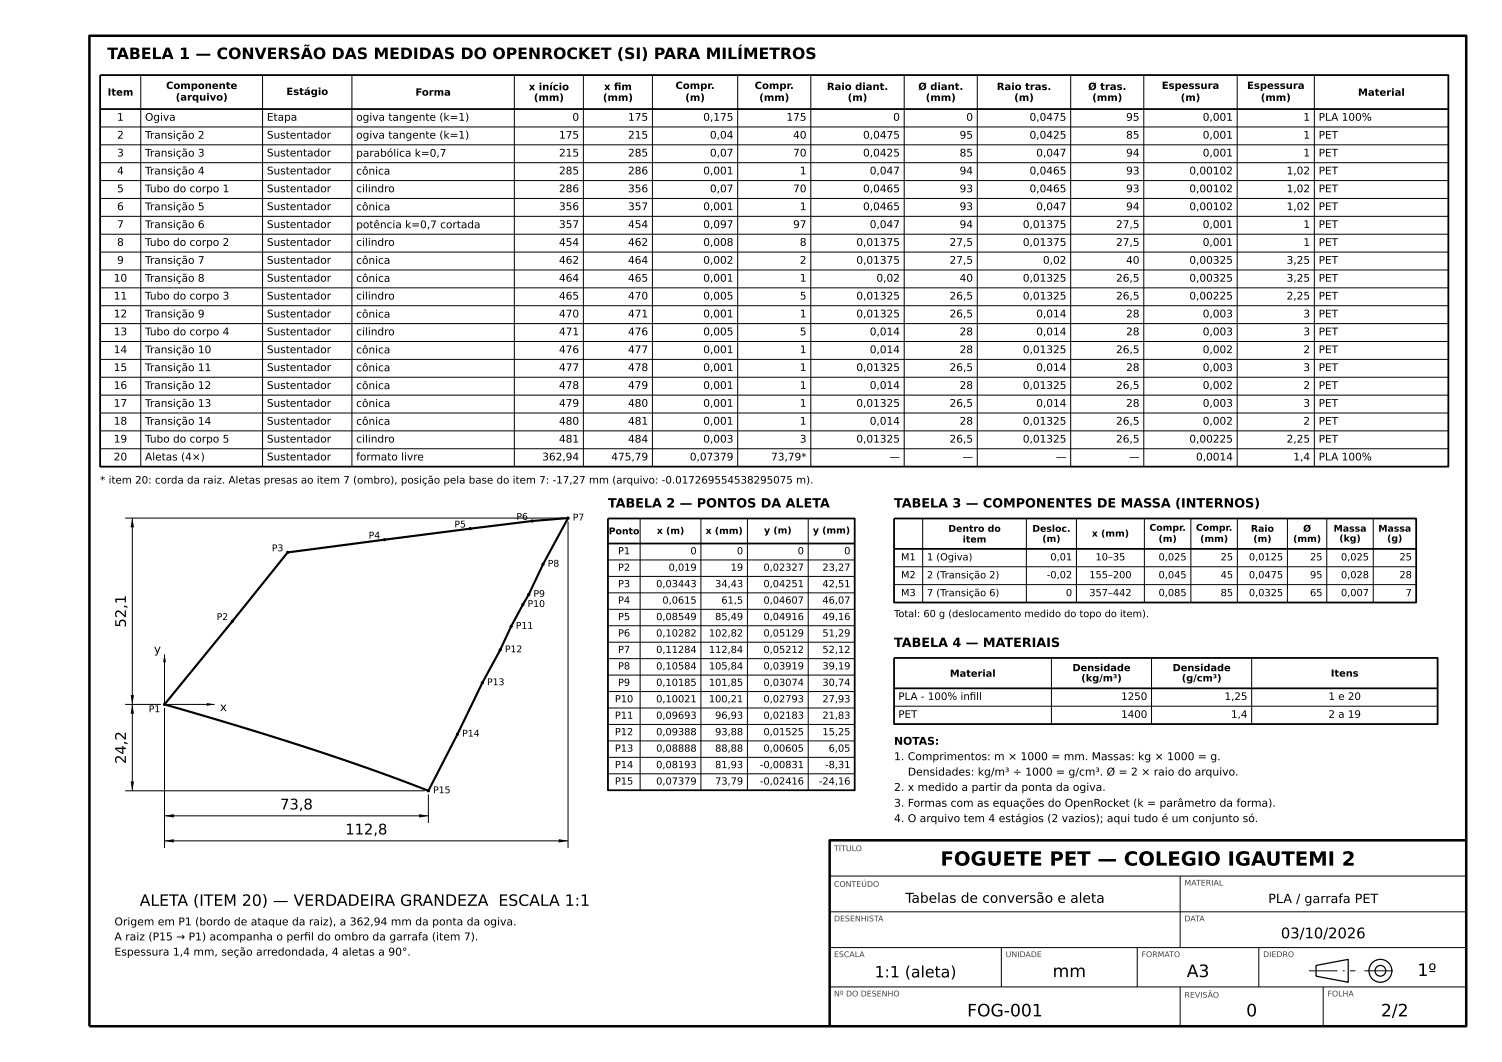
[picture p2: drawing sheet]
<svg xmlns="http://www.w3.org/2000/svg" width="420mm" height="297mm" viewBox="0 0 420 297" stroke-linecap="round" stroke-linejoin="round" font-family="sans-serif">
<defs><g id="words">
<text font-size="5.5" x="263" y="242.1">FOGUETE PET — COLEGIO IGAUTEMI 2</text>
<g font-size="4.8">
<text x="294.3" y="273.2">mm</text>
<text x="331.8" y="273.2">A3</text>
<text x="396.3" y="272.9">1º</text>
<text x="270.4" y="284.2">FOG-001</text>
<text x="348.5" y="284.2">0</text>
<text x="386.1" y="284.2">2/2</text>
</g>
<g font-size="4.4">
<text x="30" y="16.5">TABELA 1 — CONVERSÃO DAS MEDIDAS DO OPENROCKET (SI) PARA MILÍMETROS</text>
<text x="39.1" y="253.3">ALETA (ITEM 20) — VERDADEIRA GRANDEZA ESCALA 1:1</text>
<text x="244.6" y="273.3">1:1 (aleta)</text>
</g>
<g font-size="4.1">
<text x="35.2" y="175.5" transform="rotate(-90 35.2 175.5)">52,1</text>
<text x="35.2" y="213.7" transform="rotate(-90 35.2 213.7)">24,2</text>
<text x="78.3" y="226.4">73,8</text>
<text x="96.5" y="233.4">112,8</text>
<text x="358.2" y="262.4">03/10/2026</text>
</g>
<text font-size="3.8" x="253.2" y="252.5">Tabelas de conversão e aleta</text>
<g font-size="3.6">
<text x="170" y="141.9">TABELA 2 — PONTOS DA ALETA</text>
<text x="250" y="141.9">TABELA 3 — COMPONENTES DE MASSA (INTERNOS)</text>
<text x="250" y="180.9">TABELA 4 — MATERIAIS</text>
<text x="354.6" y="252.5">PLA / garrafa PET</text>
</g>
<g font-size="3.3">
<text x="43.1" y="182.7">y</text>
<text x="61.5" y="198.9">x</text>
</g>
<g font-size="3">
<text x="250" y="208.3">NOTAS:</text>
<text x="250" y="212.6">1. Comprimentos: m × 1000 = mm. Massas: kg × 1000 = g.</text>
<text x="250" y="221.2">2. x medido a partir da ponta da ogiva.</text>
<text x="253.8" y="216.9">Densidades: kg/m³ ÷ 1000 = g/cm³. Ø = 2 × raio do arquivo.</text>
<text x="250" y="225.6">3. Formas com as equações do OpenRocket (k = parâmetro da forma).</text>
<text x="250" y="229.9">4. O arquivo tem 4 estágios (2 vazios); aqui tudo é um conjunto só.</text>
<text x="32" y="258.8">Origem em P1 (bordo de ataque da raiz), a 362,94 mm da ponta da ogiva.</text>
<text x="32" y="263">A raiz (P15 → P1) acompanha o perfl do ombro da garrafa (item 7).</text>
<text x="85" y="263">i</text>
<text x="32" y="267.2">Espessura 1,4 mm, seção arredondada, 4 aletas a 90°.</text>
</g>
<g font-size="2.9">
<text x="32.7" y="33.8">1</text>
<text x="40.6" y="33.8">Ogiva</text>
<text x="74.6" y="33.8">Etapa</text>
<text x="99.6" y="33.8">ogiva tangente (k=1)</text>
<text x="160.1" y="33.8">0</text>
<text x="175.6" y="33.8">175</text>
<text x="196.6" y="33.8">0,175</text>
<text x="219.9" y="33.8">175</text>
<text x="249.8" y="33.8">0</text>
<text x="270.2" y="33.8">0</text>
<text x="287.9" y="33.8">0,0475</text>
<text x="314.9" y="33.8">95</text>
<text x="336.3" y="33.8">0,001</text>
<text x="364.5" y="33.8">1</text>
<text x="368.7" y="33.8">PLA 100%</text>
<text x="32.7" y="38.8">2</text>
<text x="40.6" y="38.8">Transição 2</text>
<text x="74.6" y="38.8">Sustentador</text>
<text x="99.6" y="38.8">ogiva tangente (k=1)</text>
<text x="156.3" y="38.8">175</text>
<text x="175.6" y="38.8">215</text>
<text x="198.5" y="38.8">0,04</text>
<text x="221.8" y="38.8">40</text>
<text x="241.3" y="38.8">0,0475</text>
<text x="268.3" y="38.8">95</text>
<text x="287.9" y="38.8">0,0425</text>
<text x="314.9" y="38.8">85</text>
<text x="336.3" y="38.8">0,001</text>
<text x="364.5" y="38.8">1</text>
<text x="368.7" y="38.8">PET</text>
<text x="32.7" y="43.8">3</text>
<text x="40.6" y="43.8">Transição 3</text>
<text x="74.6" y="43.8">Sustentador</text>
<text x="99.6" y="43.8">parabólica k=0,7</text>
<text x="156.3" y="43.8">215</text>
<text x="175.6" y="43.8">285</text>
<text x="198.5" y="43.8">0,07</text>
<text x="221.8" y="43.8">70</text>
<text x="241.3" y="43.8">0,0425</text>
<text x="268.3" y="43.8">85</text>
<text x="289.8" y="43.8">0,047</text>
<text x="314.9" y="43.8">94</text>
<text x="336.3" y="43.8">0,001</text>
<text x="364.5" y="43.8">1</text>
<text x="368.7" y="43.8">PET</text>
<text x="32.7" y="48.8">4</text>
<text x="32.7" y="53.8">5</text>
<text x="40.6" y="48.8">Transição 4</text>
<text x="40.6" y="53.8">Tubo do corpo 1</text>
<text x="74.6" y="48.8">Sustentador</text>
<text x="74.6" y="53.8">Sustentador</text>
<text x="99.6" y="48.8">cônica</text>
<text x="99.6" y="53.8">cilindro</text>
<text x="156.3" y="48.8">285</text>
<text x="156.3" y="53.8">286</text>
<text x="175.6" y="48.8">286</text>
<text x="175.6" y="53.8">356</text>
<text x="196.6" y="48.8">0,001</text>
<text x="198.5" y="53.8">0,07</text>
<text x="221.8" y="53.8">70</text>
<text x="223.6" y="48.8">1</text>
<text x="241.3" y="53.8">0,0465</text>
<text x="243.2" y="48.8">0,047</text>
<text x="268.3" y="48.8">94</text>
<text x="268.3" y="53.8">93</text>
<text x="287.9" y="48.8">0,0465</text>
<text x="287.9" y="53.8">0,0465</text>
<text x="314.9" y="48.8">93</text>
<text x="314.9" y="53.8">93</text>
<text x="332.6" y="48.8">0,00102</text>
<text x="332.6" y="53.8">0,00102</text>
<text x="359.8" y="48.8">1,02</text>
<text x="359.8" y="53.8">1,02</text>
<text x="368.7" y="48.8">PET</text>
<text x="368.7" y="53.8">PET</text>
<text x="32.7" y="58.8">6</text>
<text x="40.6" y="58.8">Transição 5</text>
<text x="74.6" y="58.8">Sustentador</text>
<text x="99.6" y="58.8">cônica</text>
<text x="156.3" y="58.8">356</text>
<text x="175.6" y="58.8">357</text>
<text x="196.6" y="58.8">0,001</text>
<text x="223.6" y="58.8">1</text>
<text x="241.3" y="58.8">0,0465</text>
<text x="268.3" y="58.8">93</text>
<text x="289.8" y="58.8">0,047</text>
<text x="314.9" y="58.8">94</text>
<text x="332.6" y="58.8">0,00102</text>
<text x="359.8" y="58.8">1,02</text>
<text x="368.7" y="58.8">PET</text>
<text x="32.7" y="63.8">7</text>
<text x="40.6" y="63.8">Transição 6</text>
<text x="74.6" y="63.8">Sustentador</text>
<text x="99.6" y="63.8">potência k=0,7 cortada</text>
<text x="156.3" y="63.8">357</text>
<text x="175.6" y="63.8">454</text>
<text x="196.6" y="63.8">0,097</text>
<text x="221.8" y="63.8">97</text>
<text x="243.2" y="63.8">0,047</text>
<text x="268.3" y="63.8">94</text>
<text x="286" y="63.8">0,01375</text>
<text x="312.1" y="63.8">27,5</text>
<text x="336.3" y="63.8">0,001</text>
<text x="364.5" y="63.8">1</text>
<text x="368.7" y="63.8">PET</text>
<text x="32.7" y="68.8">8</text>
<text x="40.6" y="68.8">Tubo do corpo 2</text>
<text x="74.6" y="68.8">Sustentador</text>
<text x="99.6" y="68.8">cilindro</text>
<text x="156.3" y="68.8">454</text>
<text x="175.6" y="68.8">462</text>
<text x="196.6" y="68.8">0,008</text>
<text x="223.6" y="68.8">8</text>
<text x="239.5" y="68.8">0,01375</text>
<text x="265.5" y="68.8">27,5</text>
<text x="286" y="68.8">0,01375</text>
<text x="312.1" y="68.8">27,5</text>
<text x="336.3" y="68.8">0,001</text>
<text x="364.5" y="68.8">1</text>
<text x="368.7" y="68.8">PET</text>
<text x="32.7" y="73.8">9</text>
<text x="40.6" y="73.8">Transição 7</text>
<text x="74.6" y="73.8">Sustentador</text>
<text x="99.6" y="73.8">cônica</text>
<text x="156.3" y="73.8">462</text>
<text x="175.6" y="73.8">464</text>
<text x="196.6" y="73.8">0,002</text>
<text x="223.6" y="73.8">2</text>
<text x="239.5" y="73.8">0,01375</text>
<text x="265.5" y="73.8">27,5</text>
<text x="291.6" y="73.8">0,02</text>
<text x="314.9" y="73.8">40</text>
<text x="332.6" y="73.8">0,00325</text>
<text x="359.8" y="73.8">3,25</text>
<text x="368.7" y="73.8">PET</text>
<text x="31.8" y="78.8">10</text>
<text x="31.8" y="83.8">11</text>
<text x="40.6" y="78.8">Transição 8</text>
<text x="40.6" y="83.8">Tubo do corpo 3</text>
<text x="74.6" y="78.8">Sustentador</text>
<text x="74.6" y="83.8">Sustentador</text>
<text x="99.6" y="78.8">cônica</text>
<text x="99.6" y="83.8">cilindro</text>
<text x="156.3" y="78.8">464</text>
<text x="156.3" y="83.8">465</text>
<text x="175.6" y="78.8">465</text>
<text x="175.6" y="83.8">470</text>
<text x="196.6" y="78.8">0,001</text>
<text x="196.6" y="83.8">0,005</text>
<text x="223.6" y="78.8">1</text>
<text x="223.6" y="83.8">5</text>
<text x="239.5" y="83.8">0,01325</text>
<text x="245.1" y="78.8">0,02</text>
<text x="265.5" y="83.8">26,5</text>
<text x="268.3" y="78.8">40</text>
<text x="286" y="78.8">0,01325</text>
<text x="286" y="83.8">0,01325</text>
<text x="312.1" y="78.8">26,5</text>
<text x="312.1" y="83.8">26,5</text>
<text x="332.6" y="78.8">0,00325</text>
<text x="332.6" y="83.8">0,00225</text>
<text x="359.8" y="78.8">3,25</text>
<text x="359.8" y="83.8">2,25</text>
<text x="368.7" y="78.8">PET</text>
<text x="368.7" y="83.8">PET</text>
<text x="31.8" y="88.8">12</text>
<text x="40.6" y="88.8">Transição 9</text>
<text x="74.6" y="88.8">Sustentador</text>
<text x="99.6" y="88.8">cônica</text>
<text x="156.3" y="88.8">470</text>
<text x="175.6" y="88.8">471</text>
<text x="196.6" y="88.8">0,001</text>
<text x="223.6" y="88.8">1</text>
<text x="239.5" y="88.8">0,01325</text>
<text x="265.5" y="88.8">26,5</text>
<text x="289.8" y="88.8">0,014</text>
<text x="314.9" y="88.8">28</text>
<text x="336.3" y="88.8">0,003</text>
<text x="364.5" y="88.8">3</text>
<text x="368.7" y="88.8">PET</text>
<text x="31.8" y="93.8">13</text>
<text x="40.6" y="93.8">Tubo do corpo 4</text>
<text x="74.6" y="93.8">Sustentador</text>
<text x="99.6" y="93.8">cilindro</text>
<text x="156.3" y="93.8">471</text>
<text x="175.6" y="93.8">476</text>
<text x="196.6" y="93.8">0,005</text>
<text x="223.6" y="93.8">5</text>
<text x="243.2" y="93.8">0,014</text>
<text x="268.3" y="93.8">28</text>
<text x="289.8" y="93.8">0,014</text>
<text x="314.9" y="93.8">28</text>
<text x="336.3" y="93.8">0,003</text>
<text x="364.5" y="93.8">3</text>
<text x="368.7" y="93.8">PET</text>
<text x="31.8" y="98.8">14</text>
<text x="40.6" y="98.8">Transição 10</text>
<text x="74.6" y="98.8">Sustentador</text>
<text x="99.6" y="98.8">cônica</text>
<text x="156.3" y="98.8">476</text>
<text x="175.6" y="98.8">477</text>
<text x="196.6" y="98.8">0,001</text>
<text x="223.6" y="98.8">1</text>
<text x="243.2" y="98.8">0,014</text>
<text x="268.3" y="98.8">28</text>
<text x="286" y="98.8">0,01325</text>
<text x="312.1" y="98.8">26,5</text>
<text x="336.3" y="98.8">0,002</text>
<text x="364.5" y="98.8">2</text>
<text x="368.7" y="98.8">PET</text>
<text x="31.8" y="103.8">15</text>
<text x="40.6" y="103.8">Transição 11</text>
<text x="74.6" y="103.8">Sustentador</text>
<text x="99.6" y="103.8">cônica</text>
<text x="156.3" y="103.8">477</text>
<text x="175.6" y="103.8">478</text>
<text x="196.6" y="103.8">0,001</text>
<text x="223.6" y="103.8">1</text>
<text x="239.5" y="103.8">0,01325</text>
<text x="265.5" y="103.8">26,5</text>
<text x="289.8" y="103.8">0,014</text>
<text x="314.9" y="103.8">28</text>
<text x="336.3" y="103.8">0,003</text>
<text x="364.5" y="103.8">3</text>
<text x="368.7" y="103.8">PET</text>
<text x="31.8" y="108.8">16</text>
<text x="31.8" y="113.8">17</text>
<text x="40.6" y="108.8">Transição 12</text>
<text x="40.6" y="113.8">Transição 13</text>
<text x="74.6" y="108.8">Sustentador</text>
<text x="74.6" y="113.8">Sustentador</text>
<text x="99.6" y="108.8">cônica</text>
<text x="99.6" y="113.8">cônica</text>
<text x="156.3" y="108.8">478</text>
<text x="156.3" y="113.8">479</text>
<text x="175.6" y="108.8">479</text>
<text x="175.6" y="113.8">480</text>
<text x="196.6" y="108.8">0,001</text>
<text x="196.6" y="113.8">0,001</text>
<text x="223.6" y="108.8">1</text>
<text x="223.6" y="113.8">1</text>
<text x="239.5" y="113.8">0,01325</text>
<text x="243.2" y="108.8">0,014</text>
<text x="265.5" y="113.8">26,5</text>
<text x="268.3" y="108.8">28</text>
<text x="286" y="108.8">0,01325</text>
<text x="289.8" y="113.8">0,014</text>
<text x="312.1" y="108.8">26,5</text>
<text x="314.9" y="113.8">28</text>
<text x="336.3" y="108.8">0,002</text>
<text x="336.3" y="113.8">0,003</text>
<text x="364.5" y="108.8">2</text>
<text x="364.5" y="113.8">3</text>
<text x="368.7" y="108.8">PET</text>
<text x="368.7" y="113.8">PET</text>
<text x="31.8" y="118.8">18</text>
<text x="40.6" y="118.8">Transição 14</text>
<text x="74.6" y="118.8">Sustentador</text>
<text x="99.6" y="118.8">cônica</text>
<text x="156.3" y="118.8">480</text>
<text x="175.6" y="118.8">481</text>
<text x="196.6" y="118.8">0,001</text>
<text x="223.6" y="118.8">1</text>
<text x="243.2" y="118.8">0,014</text>
<text x="268.3" y="118.8">28</text>
<text x="286" y="118.8">0,01325</text>
<text x="312.1" y="118.8">26,5</text>
<text x="336.3" y="118.8">0,002</text>
<text x="364.5" y="118.8">2</text>
<text x="368.7" y="118.8">PET</text>
<text x="31.8" y="123.8">19</text>
<text x="40.6" y="123.8">Tubo do corpo 5</text>
<text x="74.6" y="123.8">Sustentador</text>
<text x="99.6" y="123.8">cilindro</text>
<text x="156.3" y="123.8">481</text>
<text x="175.6" y="123.8">484</text>
<text x="196.6" y="123.8">0,003</text>
<text x="223.6" y="123.8">3</text>
<text x="239.5" y="123.8">0,01325</text>
<text x="265.5" y="123.8">26,5</text>
<text x="286" y="123.8">0,01325</text>
<text x="312.1" y="123.8">26,5</text>
<text x="332.6" y="123.8">0,00225</text>
<text x="359.8" y="123.8">2,25</text>
<text x="368.7" y="123.8">PET</text>
<text x="31.8" y="128.8">20</text>
<text x="40.6" y="128.8">Aletas (4×)</text>
<text x="74.6" y="128.8">Sustentador</text>
<text x="99.6" y="128.8">formato livre</text>
<text x="151.6" y="128.8">362,94</text>
<text x="170.9" y="128.8">475,79</text>
<text x="192.9" y="128.8">0,07379</text>
<text x="215.6" y="128.8">73,79*</text>
<text x="248.7" y="128.8">—</text>
<text x="269.1" y="128.8">—</text>
<text x="295.3" y="128.8">—</text>
<text x="315.7" y="128.8">—</text>
<text x="334.4" y="128.8">0,0014</text>
<text x="361.6" y="128.8">1,4</text>
<text x="368.7" y="128.8">PLA 100%</text>
<text x="28" y="135.2">* item 20: corda da raiz. Aletas presas ao item 7 (ombro), posição pela base do item 7: -17,27 mm (arquivo: -0.017269554538295075 m).</text>
<text x="251.2" y="195.7">PLA - 100% infll</text>
<text x="271.2" y="195.7">i</text>
<text x="313.5" y="195.7">1250</text>
<text x="342.4" y="195.7">1,25</text>
<text x="371.5" y="195.7">1 e 20</text>
<text x="251.2" y="200.7">PET</text>
<text x="313.5" y="200.7">1400</text>
<text x="344.2" y="200.7">1,4</text>
<text x="371.5" y="200.7">2 a 19</text>
</g>
<g font-size="2.8">
<text x="30.1" y="26.8">Item</text>
<text x="46.4" y="24.9">Componente</text>
<text x="49.1" y="28.1">(arquivo)</text>
<text x="80.1" y="26.6">Estágio</text>
<text x="116.2" y="26.8">Forma</text>
<text x="147.9" y="25.2">x início</text>
<text x="149.3" y="28.2">(mm)</text>
<text x="168.6" y="28.2">(mm)</text>
<text x="168.9" y="25.2">x fm</text>
<text x="171.7" y="25.2">i</text>
<text x="188.9" y="24.9">Compr.</text>
<text x="191.6" y="28.2">(m)</text>
<text x="211" y="24.9">Compr.</text>
<text x="212.3" y="28.2">(mm)</text>
<text x="231.2" y="25.2">Raio diant.</text>
<text x="237" y="28.2">(m)</text>
<text x="256.8" y="25.2">Ø diant.</text>
<text x="258.9" y="28.2">(mm)</text>
<text x="278.7" y="25.2">Raio tras.</text>
<text x="283.6" y="28.2">(m)</text>
<text x="304.3" y="25.2">Ø tras.</text>
<text x="305.4" y="28.2">(mm)</text>
<text x="324.9" y="24.9">Espessura</text>
<text x="330.2" y="28.2">(m)</text>
<text x="348.7" y="24.9">Espessura</text>
<text x="352.6" y="28.2">(mm)</text>
<text x="379.7" y="26.8">Material</text>
</g>
<g font-size="2.7">
<text x="172.8" y="155">P1</text>
<text x="193.1" y="155">0</text>
<text x="206.1" y="155">0</text>
<text x="223.1" y="155">0</text>
<text x="236.1" y="155">0</text>
<text x="172.8" y="159.6">P2</text>
<text x="187" y="159.6">0,019</text>
<text x="204.3" y="159.6">19</text>
<text x="213.5" y="159.6">0,02327</text>
<text x="230" y="159.6">23,27</text>
<text x="251.9" y="156.7">M1</text>
<text x="251.9" y="161.7">M2</text>
<text x="259.2" y="156.7">1 (Ogiva)</text>
<text x="259.2" y="161.7">2 (Transição 2)</text>
<text x="292.7" y="161.7">-0,02</text>
<text x="293.7" y="156.7">0,01</text>
<text x="304.6" y="161.7">155–200</text>
<text x="306.3" y="156.7">10–35</text>
<text x="324" y="156.7">0,025</text>
<text x="324" y="161.7">0,045</text>
<text x="341.3" y="156.7">25</text>
<text x="341.3" y="161.7">45</text>
<text x="349.2" y="156.7">0,0125</text>
<text x="349.2" y="161.7">0,0475</text>
<text x="366.3" y="156.7">25</text>
<text x="366.3" y="161.7">95</text>
<text x="375" y="156.7">0,025</text>
<text x="375" y="161.7">0,028</text>
<text x="391.3" y="156.7">25</text>
<text x="391.3" y="161.7">28</text>
<text x="172.8" y="164.2">P3</text>
<text x="183.5" y="164.2">0,03443</text>
<text x="200" y="164.2">34,43</text>
<text x="213.5" y="164.2">0,04251</text>
<text x="230" y="164.2">42,51</text>
<text x="251.9" y="166.7">M3</text>
<text x="259.2" y="166.7">7 (Transição 6)</text>
<text x="298.1" y="166.7">0</text>
<text x="304.6" y="166.7">357–442</text>
<text x="324" y="166.7">0,085</text>
<text x="341.3" y="166.7">85</text>
<text x="349.2" y="166.7">0,0325</text>
<text x="366.3" y="166.7">65</text>
<text x="375" y="166.7">0,007</text>
<text x="393.1" y="166.7">7</text>
<text x="172.8" y="168.8">P4</text>
<text x="172.8" y="173.4">P5</text>
<text x="183.5" y="173.4">0,08549</text>
<text x="185.2" y="168.8">0,0615</text>
<text x="200" y="173.4">85,49</text>
<text x="201.7" y="168.8">61,5</text>
<text x="213.5" y="168.8">0,04607</text>
<text x="213.5" y="173.4">0,04916</text>
<text x="230" y="168.8">46,07</text>
<text x="230" y="173.4">49,16</text>
<text x="250" y="172.6">Total: 60 g (deslocamento medido do topo do item).</text>
<text x="172.8" y="178">P6</text>
<text x="183.5" y="178">0,10282</text>
<text x="198.2" y="178">102,82</text>
<text x="213.5" y="178">0,05129</text>
<text x="230" y="178">51,29</text>
<text x="172.8" y="182.6">P7</text>
<text x="183.5" y="182.6">0,11284</text>
<text x="198.2" y="182.6">112,84</text>
<text x="213.5" y="182.6">0,05212</text>
<text x="230" y="182.6">52,12</text>
<text x="172.8" y="187.2">P8</text>
<text x="172.8" y="191.8">P9</text>
<text x="183.5" y="187.2">0,10584</text>
<text x="183.5" y="191.8">0,10185</text>
<text x="198.2" y="187.2">105,84</text>
<text x="198.2" y="191.8">101,85</text>
<text x="213.5" y="187.2">0,03919</text>
<text x="213.5" y="191.8">0,03074</text>
<text x="230" y="187.2">39,19</text>
<text x="230" y="191.8">30,74</text>
<text x="265.6" y="189.3">Material</text>
<text x="299.9" y="187.7">Densidade</text>
<text x="302.4" y="190.6">(kg/m³)</text>
<text x="327.9" y="187.7">Densidade</text>
<text x="330.5" y="190.6">(g/cm³)</text>
<text x="372.1" y="189.2">Itens</text>
<text x="171.9" y="196.4">P10</text>
<text x="183.5" y="196.4">0,10021</text>
<text x="198.2" y="196.4">100,21</text>
<text x="213.5" y="196.4">0,02793</text>
<text x="230" y="196.4">27,93</text>
<text x="171.9" y="201">P11</text>
<text x="183.5" y="201">0,09693</text>
<text x="200" y="201">96,93</text>
<text x="213.5" y="201">0,02183</text>
<text x="230" y="201">21,83</text>
<text x="171.9" y="205.6">P12</text>
<text x="183.5" y="205.6">0,09388</text>
<text x="200" y="205.6">93,88</text>
<text x="213.5" y="205.6">0,01525</text>
<text x="230" y="205.6">15,25</text>
<text x="171.9" y="210.2">P13</text>
<text x="171.9" y="214.8">P14</text>
<text x="183.5" y="210.2">0,08888</text>
<text x="183.5" y="214.8">0,08193</text>
<text x="200" y="210.2">88,88</text>
<text x="200" y="214.8">81,93</text>
<text x="212.5" y="214.8">-0,00831</text>
<text x="213.5" y="210.2">0,00605</text>
<text x="230.7" y="214.8">-8,31</text>
<text x="231.7" y="210.2">6,05</text>
<text x="171.9" y="219.4">P15</text>
<text x="183.5" y="219.4">0,07379</text>
<text x="200" y="219.4">73,79</text>
<text x="212.5" y="219.4">-0,02416</text>
<text x="229" y="219.4">-24,16</text>
</g>
<g font-size="2.6">
<text x="127.1" y="147.5">P5</text>
<text x="144.4" y="145.4">P6</text>
<text x="160.1" y="145.6">P7</text>
<text x="170.2" y="149.4">Ponto</text>
<text x="183.7" y="149.3">x (m)</text>
<text x="197.3" y="149.3">x (mm)</text>
<text x="213.7" y="149.2">y (m)</text>
<text x="227.3" y="149.2">y (mm)</text>
<text x="265.2" y="148.7">Dentro do</text>
<text x="288.7" y="148.7">Desloc.</text>
<text x="321.4" y="148.4">Compr.</text>
<text x="334.4" y="148.4">Compr.</text>
<text x="349.8" y="148.7">Raio</text>
<text x="364.4" y="148.7">Ø</text>
<text x="372.9" y="148.7">Massa</text>
<text x="385.4" y="148.7">Massa</text>
<text x="76" y="154.2">P3</text>
<text x="103.1" y="150.6">P4</text>
<text x="269.2" y="151.7">item</text>
<text x="291.5" y="151.6">(m)</text>
<text x="305.3" y="150.1">x (mm)</text>
<text x="324" y="151.6">(m)</text>
<text x="335.6" y="151.6">(mm)</text>
<text x="350.5" y="151.6">(m)</text>
<text x="361.6" y="151.6">(mm)</text>
<text x="374.5" y="151.5">(kg)</text>
<text x="387.9" y="151.5">(g)</text>
<text x="153.1" y="158.5">P8</text>
<text x="149.2" y="166.9">P9</text>
<text x="60.6" y="173.4">P2</text>
<text x="147.5" y="169.7">P10</text>
<text x="144.2" y="175.9">P11</text>
<text x="141.2" y="182.4">P12</text>
<text x="136.2" y="191.6">P13</text>
<text x="41.6" y="199.2">P1</text>
<text x="129.2" y="206">P14</text>
<text x="121.1" y="221.8">P15</text>
</g>
<g font-size="2.2" fill="#444">
<text x="233.2" y="238">TÍTULO</text>
<text x="233.2" y="248">CONTEÚDO</text>
<text x="331.2" y="247.7">MATERIAL</text>
<text x="233.2" y="257.7">DESENHISTA</text>
<text x="331.2" y="257.7">DATA</text>
<text x="233.2" y="267.7">ESCALA</text>
<text x="281.2" y="267.7">UNIDADE</text>
<text x="319.2" y="267.7">FORMATO</text>
<text x="353.2" y="267.7">DIEDRO</text>
<text x="233.2" y="278.7">Nº DO DESENHO</text>
<text x="331.2" y="279">REVISÃO</text>
<text x="371.2" y="278.7">FOLHA</text>
</g>
</g></defs>
<path d="M366 271.5h13M381.5 271.5h9" fill="none" stroke="#000" stroke-width=".28" stroke-dasharray="8 1.5 .5 1.5" stroke-linecap="butt"/>
<path d="M25 10h385v277h-385zM410 235h-178v52" fill="none" stroke="#000" stroke-width=".7" stroke-linecap="butt"/>
<path d="M28 21h377v109.5h-377zM28 30.5h377M170 145h69v76h-69zM170 152h69M250 145h146v23.5h-146zM250 153.5h146M250 184h152v18.5h-152zM250 192.5h152" fill="none" stroke="#000" stroke-width=".5"/>
<g fill="none" stroke="#000" stroke-width=".28">
<path d="M28 35.5h377M39.4 21v109.5M73.4 21v109.5M98.4 21v109.5M143.8 21v109.5M163.1 21v109.5M182.4 21v109.5M206.3 21v109.5M226.7 21v109.5M252.8 21v109.5M273.3 21v109.5M299.4 21v109.5"/>
<path d="M319.8 21v109.5M346 21v109.5M367.5 21v109.5M28 40.5h377M28 45.5h377M28 50.5h377M28 55.5h377M28 60.5h377M28 65.5h377M28 70.5h377M28 75.5h377M28 80.5h377"/>
<path d="M28 85.5h377M28 90.5h377M28 95.5h377M28 100.5h377M28 105.5h377M28 110.5h377M28 115.5h377M28 120.5h377M28 125.5h377M35 144.9h122.8M37 144.9v76.3M158.8 145.9v91.3"/>
<path d="M170 156.6h69M179 145v76M196 145v76M209 145v76M226 145v76M250 158.5h146M258 145v23.5M287 145v23.5M301 145v23.5M320 145v23.5M333 145v23.5M346 145v23.5"/>
<path d="M360 145v23.5M371 145v23.5M384 145v23.5M170 161.2h69M170 165.8h69M170 170.4h69M170 175h69M170 179.6h69M250 163.5h146M35 197h10M46 183v14h14M46 198v39.2"/>
<path d="M170 184.2h69M170 188.8h69M170 193.4h69M170 198h69M250 197.5h152M294 184v18.5M322 184v18.5M350 184v18.5M170 202.6h69M170 207.2h69M170 211.8h69M170 216.4h69"/>
<path d="M35 221.2h83.8M46 228.2h73.8M46 235.2h112.8M119.8 222.2v8M232 245h178M232 255h178M330 245v20M232 265h178M232 276h178M280 265v11M318 265v11M330 276v11"/>
<path d="M352 265v11M370 276v11"/>
</g>
<path d="M119.8 221.1l-15-5.6-17.5-5.9-20-6.4-21.3-6.2 34.4-42.5 68.4-8.8 10-.8-7 12.9-3.9 8.5-5 8.9-3 6.5-5 9.3-7 14.3-8.1 15.9" fill="none" stroke="#000" stroke-width=".6" stroke-linecap="butt"/>
<g fill="#000">
<path d="M37 144.9l.5 2.6h-1zM36.5 194.4h1l-.5 2.6zM37 197l.5 2.6h-1zM46 183l.4 2.2h-.8zM57.8 196.6l2.2 .4-2.2 .4zM36.5 218.6h1l-.5 2.6zM46 228.2l2.6-.5v.9zM46 235.2l2.6-.5v.9zM117.2 227.7l2.6 .5-2.6 .4zM156.2 234.7l2.6 .5-2.6 .4z"/>
<circle cx="80.4" cy="154.5" r=".45"/>
<circle cx="107.5" cy="150.9" r=".45"/>
<circle cx="131.5" cy="147.8" r=".45"/>
<circle cx="148.8" cy="145.7" r=".45"/>
<circle cx="151.8" cy="157.8" r=".45"/>
<circle cx="158.8" cy="144.9" r=".45"/>
<circle cx="65" cy="173.7" r=".45"/>
<circle cx="142.9" cy="175.2" r=".45"/>
<circle cx="146.2" cy="169.1" r=".45"/>
<circle cx="147.9" cy="166.3" r=".45"/>
<circle cx="46" cy="197" r=".45"/>
<circle cx="134.9" cy="191" r=".45"/>
<circle cx="139.9" cy="181.7" r=".45"/>
<circle cx="127.9" cy="205.3" r=".45"/>
<circle cx="119.8" cy="221.2" r=".45"/>
</g>
<g fill="none" stroke="#000" stroke-width=".35">
<path d="M368 270l9-1.7v6.4l-9-1.7z"/>
<circle cx="386" cy="271.5" r="1.5"/>
<circle cx="386" cy="271.5" r="3.2"/>
</g>
<use href="#words"/>
</svg>
